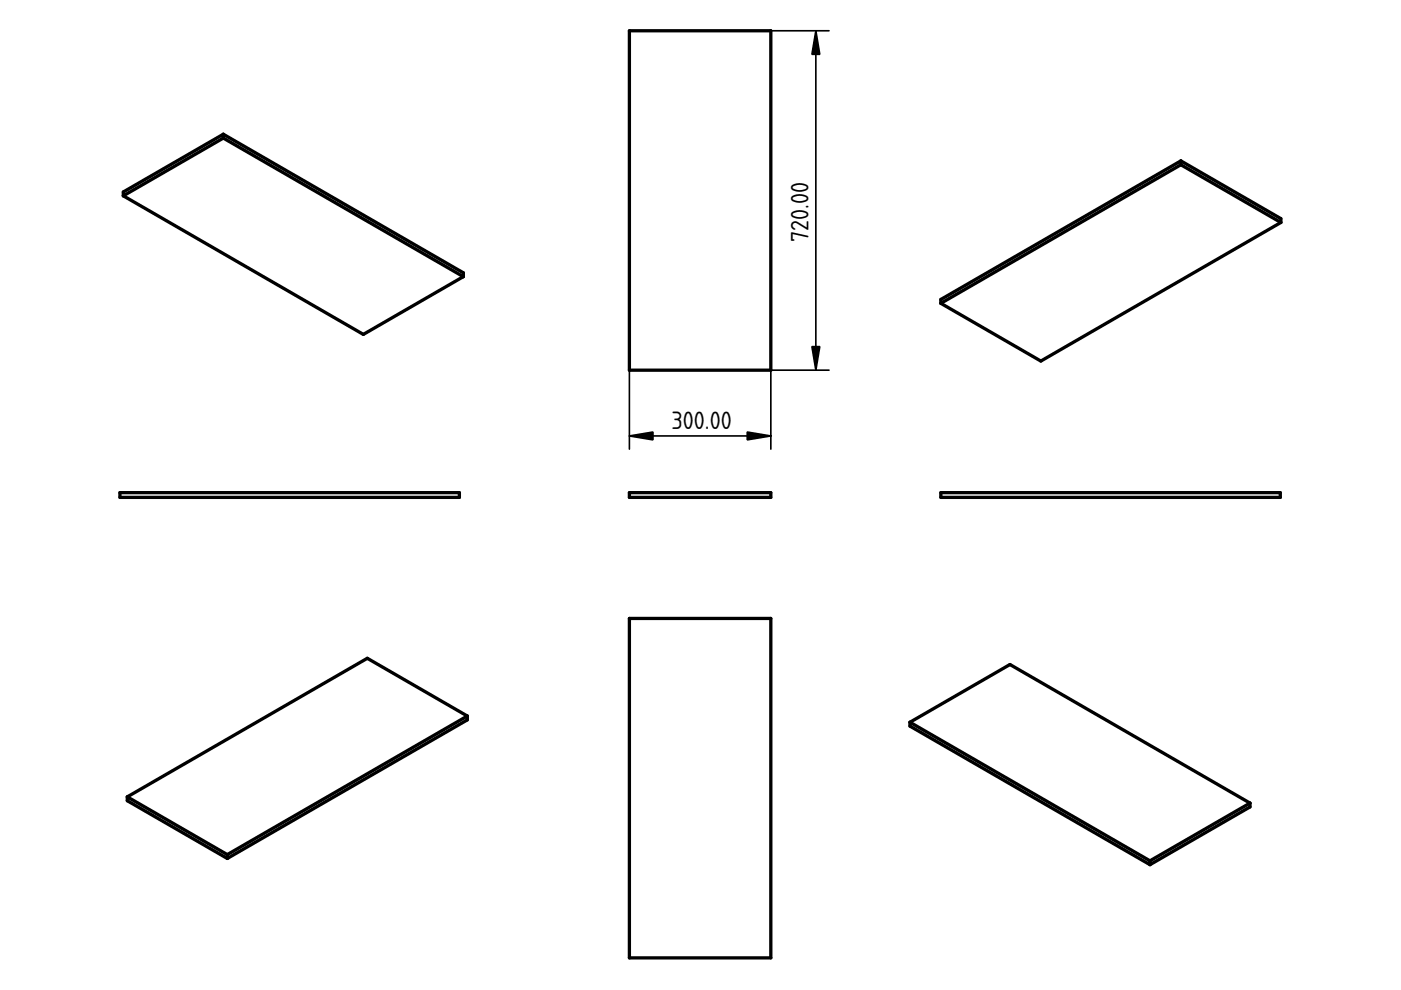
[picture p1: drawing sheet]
<svg xmlns="http://www.w3.org/2000/svg" width="297mm" height="210mm" viewBox="0 0 297 210" stroke-linecap="round" stroke-linejoin="round" font-family="sans-serif">
<defs><g id="words">
<g font-size="5">
<text x="171.5" y="51.4" transform="rotate(-90 171.5 51.4)">720.00</text>
<text x="142.4" y="90.9">300.00</text>
</g>
</g></defs>
<path d="M133.4 104.5h30v1h-30z" fill="none" stroke="#000" stroke-width=".7"/>
<path d="M25.4 104.5h72v1h-72z" fill-rule="evenodd" fill="#fff"/>
<path d="M25.4 104.5h72v1h-72z" fill="none" stroke="#000" stroke-width=".7"/>
<path d="M133.4 131.1h30v72h-30z" fill-rule="evenodd" fill="#fff"/>
<path d="M148.4 167.1h.1" fill="none" stroke="#000" stroke-width=".21"/>
<path d="M133.4 131.1h30v72h-30z" fill="none" stroke="#000" stroke-width=".7"/>
<path d="M199.5 104.5h71.9v1h-71.9z" fill-rule="evenodd" fill="#fff"/>
<path d="M199.5 104.5h71.9v1h-71.9z" fill="none" stroke="#000" stroke-width=".7"/>
<path d="M133.4 6.5h30v72h-30z" fill-rule="evenodd" fill="#fff"/>
<path d="M148.4 42.5h.1" fill="none" stroke="#000" stroke-width=".21"/>
<path d="M133.4 6.5h30v72h-30z" fill="none" stroke="#000" stroke-width=".7"/>
<path d="M163.4 6.5h12.4M173 6.5v72M133.4 78.5v16.7M175.8 78.5h-12.4v16.7M133.4 92.4h30" fill="none" stroke="#000" stroke-width=".35"/>
<path d="M173 6.5l.8 5h-1.7zM172.1 73.5h1.7l-.8 5zM133.4 92.4l5-.8v1.7zM158.4 91.6l5 .8-5 .9z" fill="#000" stroke="#000" stroke-width=".35"/>
<path d="M199.5 63.5l50.9-29.4 21.2 12.3v.8l-50.9 29.4-21.2-12.3z" fill-rule="evenodd" fill="#fff"/>
<path d="M235.5 55.3h.1" fill="none" stroke="#000" stroke-width=".21"/>
<path d="M199.5 64.3l50.9-29.4 21.2 12.3-50.9 29.4z" fill-rule="evenodd" fill="#fff"/>
<path d="M235.5 55.3h.1" fill="none" stroke="#000" stroke-width=".21"/>
<path d="M199.5 63.5l50.9-29.4v.8l-50.9 29.4z" fill-rule="evenodd" fill="#fff"/>
<path d="M235.5 55.3h.1" fill="none" stroke="#000" stroke-width=".21"/>
<path d="M250.4 34.1l21.2 12.3v.8l-21.2-12.3z" fill-rule="evenodd" fill="#fff"/>
<path d="M250.4 34.1v.8M250.4 34.1l21.2 12.3v.8M250.4 34.9l21.2 12.3M250.4 34.1l-50.9 29.4v.8M250.4 34.9l-50.9 29.4M271.6 47.2l-50.9 29.4-21.2-12.3" fill="none" stroke="#000" stroke-width=".7"/>
<path d="M27 169l50.9-29.4 21.2 12.2v.8l-50.9 29.4-21.2-12.2z" fill-rule="evenodd" fill="#fff"/>
<path d="M63 160.8h.1" fill="none" stroke="#000" stroke-width=".21"/>
<path d="M27 169l50.9-29.4 21.2 12.2-50.9 29.4z" fill-rule="evenodd" fill="#fff"/>
<path d="M63 160.8h.1" fill="none" stroke="#000" stroke-width=".21"/>
<path d="M48.2 181.2l50.9-29.4v.8l-50.9 29.4z" fill-rule="evenodd" fill="#fff"/>
<path d="M63 160.8h.1" fill="none" stroke="#000" stroke-width=".21"/>
<path d="M27 169l21.2 12.2v.8l-21.2-12.2z" fill-rule="evenodd" fill="#fff"/>
<path d="M99.1 151.8v.8l-50.9 29.4M99.1 151.8l-50.9 29.4M99.1 151.8l-21.2-12.2-50.9 29.4M27 169v.8l21.2 12.2M27 169l21.2 12.2M48.2 181.2v.8" fill="none" stroke="#000" stroke-width=".7"/>
<path d="M192.9 153.1l21.2-12.2 50.9 29.4v.8l-21.2 12.2-50.9-29.3z" fill-rule="evenodd" fill="#fff"/>
<path d="M229 162.1h.1" fill="none" stroke="#000" stroke-width=".21"/>
<path d="M192.9 153.1l21.2-12.2 50.9 29.4-21.2 12.2z" fill-rule="evenodd" fill="#fff"/>
<path d="M229 162.1h.1" fill="none" stroke="#000" stroke-width=".21"/>
<path d="M192.9 153.1l50.9 29.4v.8l-50.9-29.3z" fill-rule="evenodd" fill="#fff"/>
<path d="M229 162.1h.1" fill="none" stroke="#000" stroke-width=".21"/>
<path d="M243.8 182.5l21.2-12.2v.8l-21.2 12.2z" fill-rule="evenodd" fill="#fff"/>
<path d="M192.9 153.1l21.2-12.2 50.9 29.4M192.9 153.1v.9l50.9 29.3M192.9 153.1l50.9 29.4M265 170.3v.8l-21.2 12.2M265 170.3l-21.2 12.2M243.8 182.5v.8" fill="none" stroke="#000" stroke-width=".7"/>
<path d="M26.1 40.7l21.2-12.2 50.9 29.3v.9l-21.2 12.2-50.9-29.4z" fill-rule="evenodd" fill="#fff"/>
<path d="M62.2 49.7h.1" fill="none" stroke="#000" stroke-width=".21"/>
<path d="M26.1 41.5l21.2-12.2 50.9 29.4-21.2 12.2z" fill-rule="evenodd" fill="#fff"/>
<path d="M62.2 49.7h.1" fill="none" stroke="#000" stroke-width=".21"/>
<path d="M47.3 28.5l50.9 29.3v.9l-50.9-29.4z" fill-rule="evenodd" fill="#fff"/>
<path d="M62.2 49.7h.1" fill="none" stroke="#000" stroke-width=".21"/>
<path d="M26.1 40.7l21.2-12.2v.8l-21.2 12.2z" fill-rule="evenodd" fill="#fff"/>
<path d="M47.3 28.5l-21.2 12.2v.8M47.3 28.5v.8M47.3 29.3l-21.2 12.2M47.3 28.5l50.9 29.3v.9M47.3 29.3l50.9 29.4M26.1 41.5l50.9 29.4 21.2-12.2" fill="none" stroke="#000" stroke-width=".7"/>
<use href="#words"/>
</svg>
